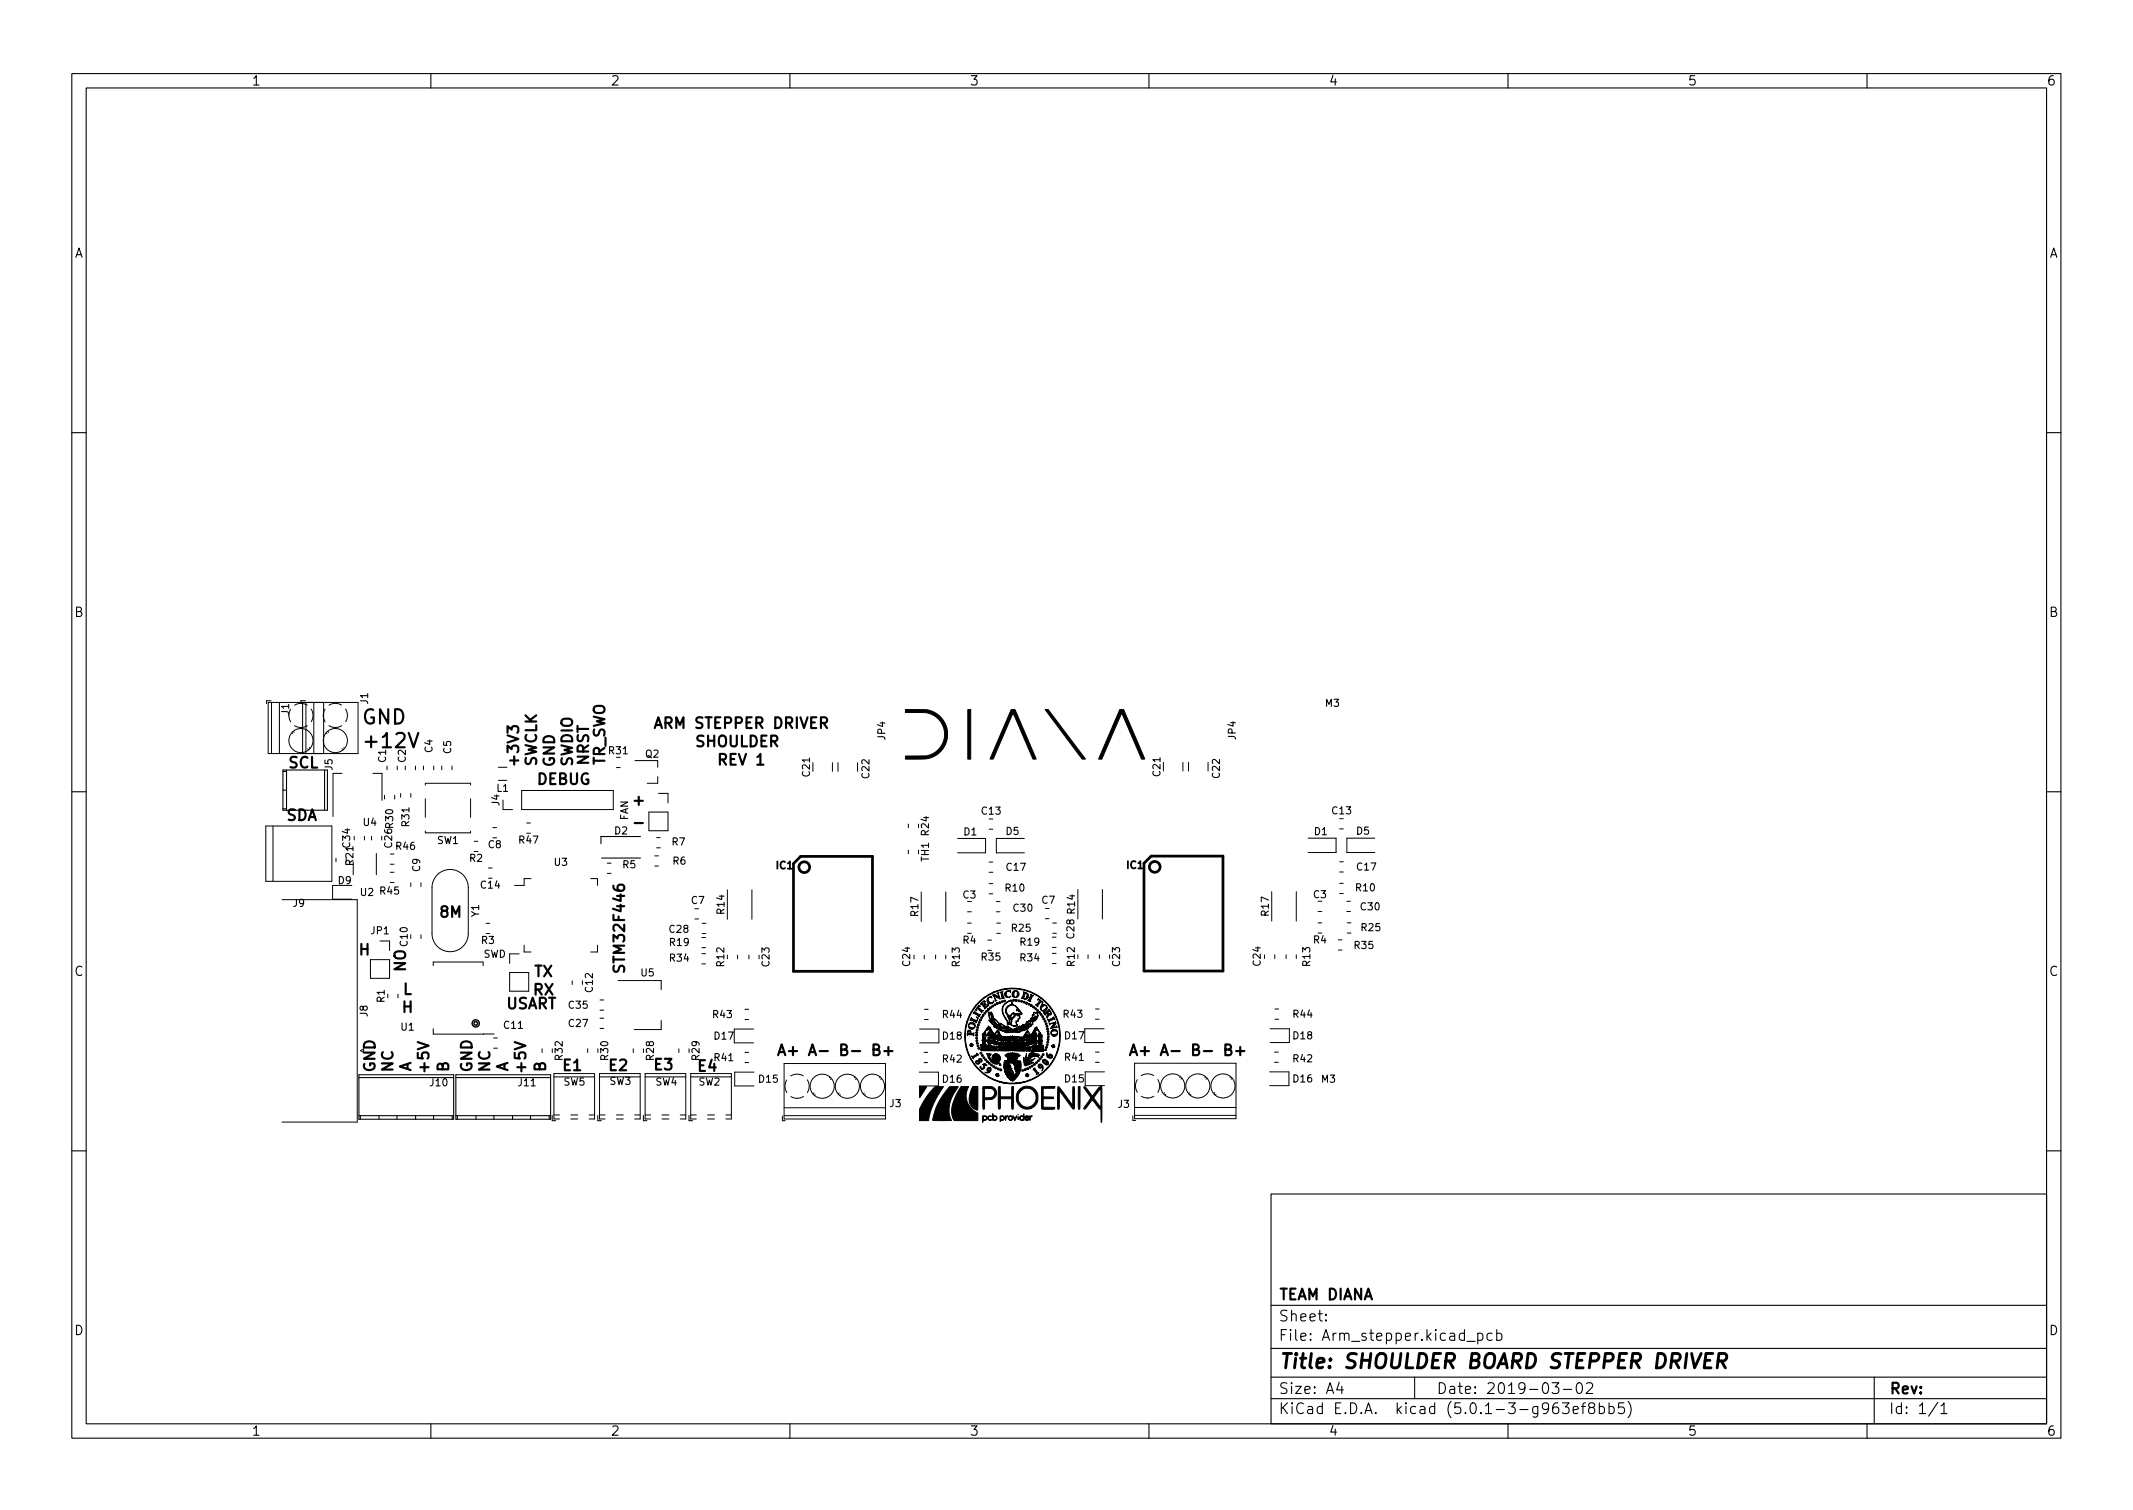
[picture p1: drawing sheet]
<svg xmlns="http://www.w3.org/2000/svg" width="297mm" height="210mm" viewBox="0 0 297 210" stroke-linecap="round" stroke-linejoin="round" font-family="sans-serif">
<defs><g id="words">
<g font-size="2.8">
<text x="50.3" y="100.8">GND</text>
<text x="50.3" y="104.1">+12V</text>
<text x="178" y="190.6">Title: SHOULDER BOARD STEPPER DRIVER</text>
</g>
<g font-size="2.1">
<text x="91.5" y="101.4">ARM STEPPER DRIVER</text>
<text x="40.2" y="107">SCL</text>
<text x="72.3" y="106" transform="rotate(-90 72.3 106)">+3V3</text>
<text x="74.7" y="106.8" transform="rotate(-90 74.7 106.8)">SWCLK</text>
<text x="77.3" y="106.8" transform="rotate(-90 77.3 106.8)">GND</text>
<text x="79.7" y="106.8" transform="rotate(-90 79.7 106.8)">SWDIO</text>
<text x="82" y="106.6" transform="rotate(-90 82 106.6)">NRST</text>
<text x="84.3" y="106.7" transform="rotate(-90 84.3 106.7)">TR_SWO</text>
<text x="97.1" y="104">SHOULDER</text>
<text x="100.2" y="106.5">REV 1</text>
<text x="74.7" y="109.2">DEBUG</text>
<text x="88.3" y="112.1">+</text>
<text x="39.8" y="114.3">SDA</text>
<text x="88.6" y="115.2">-</text>
<text x="61.3" y="127.7">8M</text>
<text x="50" y="133">H</text>
<text x="56.5" y="135.3" transform="rotate(-90 56.5 135.3)">NO</text>
<text x="74.4" y="136">TX</text>
<text x="87" y="135" transform="rotate(-90 87 135)">STM32F446</text>
<text x="56" y="141">H</text>
<text x="56.1" y="138.5">L</text>
<text x="70.4" y="140.5">USART</text>
<text x="74.2" y="138.6">RX</text>
<text x="52.3" y="149.3" transform="rotate(-90 52.3 149.3)">GND</text>
<text x="54.7" y="149.3" transform="rotate(-90 54.7 149.3)">NC</text>
<text x="57.3" y="149.3" transform="rotate(-90 57.3 149.3)">A</text>
<text x="59.7" y="149.1" transform="rotate(-90 59.7 149.1)">+5V</text>
<text x="62.5" y="149.3" transform="rotate(-90 62.5 149.3)">B</text>
<text x="65.7" y="149.3" transform="rotate(-90 65.7 149.3)">GND</text>
<text x="68.3" y="149.3" transform="rotate(-90 68.3 149.3)">NC</text>
<text x="70.7" y="149.3" transform="rotate(-90 70.7 149.3)">A</text>
<text x="73.3" y="149.1" transform="rotate(-90 73.3 149.1)">+5V</text>
<text x="76" y="149.3" transform="rotate(-90 76 149.3)">B</text>
<text x="78.4" y="149.1">E1</text>
<text x="84.8" y="149.1">E2</text>
<text x="91.1" y="149">E3</text>
<text x="97.2" y="149.2">E4</text>
<text x="110.9" y="147">A+ A- B- B+</text>
<text x="159.9" y="147">A+ A- B- B+</text>
<text x="178" y="184">Sheet:</text>
<text x="178" y="181">TEAM DIANA</text>
<text x="178" y="186.7">File: Arm_stepper.kicad_pcb</text>
<text x="178" y="196.9">KiCad E.D.A. kicad (5.0.1-3-g963ef8bb5)</text>
<text x="178" y="194.1">Size: A4</text>
<text x="200" y="194.1">Date: 2019-03-02</text>
<text x="263" y="194.1">Rev:</text>
<text x="263" y="196.9">Id: 1/1</text>
</g>
<g font-size="1.8">
<text x="35" y="11.9">1</text>
<text x="85" y="11.9">2</text>
<text x="135" y="11.9">3</text>
<text x="185" y="11.9">4</text>
<text x="235" y="11.9">5</text>
<text x="285" y="11.9">6</text>
<text x="10.3" y="35.9">A</text>
<text x="285.3" y="35.9">A</text>
<text x="10.3" y="85.9">B</text>
<text x="285.3" y="85.9">B</text>
<text x="10.3" y="135.9">C</text>
<text x="285.3" y="135.9">C</text>
<text x="10.3" y="185.9">D</text>
<text x="285.3" y="185.9">D</text>
<text x="35" y="199.9">1</text>
<text x="85" y="199.9">2</text>
<text x="135" y="199.9">3</text>
<text x="185" y="199.9">4</text>
<text x="235" y="199.9">5</text>
<text x="285" y="199.9">6</text>
</g>
<g font-size="1.4">
<text x="40.3" y="99.5" transform="rotate(-90 40.3 99.5)">J1</text>
<text x="51.3" y="98" transform="rotate(-90 51.3 98)">J1</text>
<text x="184.6" y="98.4">M3</text>
<text x="46.3" y="107.2" transform="rotate(-90 46.3 107.2)">J5</text>
<text x="53.7" y="106.1" transform="rotate(-90 53.7 106.1)">C1</text>
<text x="56.5" y="106.1" transform="rotate(-90 56.5 106.1)">C2</text>
<text x="60.2" y="104.8" transform="rotate(-90 60.2 104.8)">C4</text>
<text x="62.8" y="104.9" transform="rotate(-90 62.8 104.9)">C5</text>
<text x="84.8" y="105">R31</text>
<text x="89.9" y="105.5">Q2</text>
<text x="123.3" y="103" transform="rotate(-90 123.3 103)">JP4</text>
<text x="172.1" y="102.9" transform="rotate(-90 172.1 102.9)">JP4</text>
<text x="69.2" y="110.2">L1</text>
<text x="69.5" y="112.2" transform="rotate(-90 69.5 112.2)">J4</text>
<text x="112.8" y="108.1" transform="rotate(-90 112.8 108.1)">C21</text>
<text x="121.1" y="108.3" transform="rotate(-90 121.1 108.3)">C22</text>
<text x="136.7" y="113.4">C13</text>
<text x="161.6" y="108" transform="rotate(-90 161.6 108)">C21</text>
<text x="169.9" y="108.3" transform="rotate(-90 169.9 108.3)">C22</text>
<text x="185.6" y="113.4">C13</text>
<text x="48.8" y="118" transform="rotate(-90 48.8 118)">C34</text>
<text x="50.6" y="115">U4</text>
<text x="54.6" y="118" transform="rotate(-90 54.6 118)">C26R30</text>
<text x="55.2" y="118.3">R46</text>
<text x="57" y="115" transform="rotate(-90 57 115)">R31</text>
<text x="60.9" y="117.5">SW1</text>
<text x="68" y="118.1">C8</text>
<text x="72.3" y="117.5">R47</text>
<text x="85.6" y="116.2">D2</text>
<text x="87.5" y="114.3" transform="rotate(-90 87.5 114.3)">FAN</text>
<text x="93.6" y="117.7">R7</text>
<text x="129.4" y="119.9" transform="rotate(-90 129.4 119.9)">TH1</text>
<text x="129.4" y="116.3" transform="rotate(-90 129.4 116.3)">R24</text>
<text x="134.2" y="116.3">D1</text>
<text x="140.1" y="116.2">D5</text>
<text x="183" y="116.3">D1</text>
<text x="188.9" y="116.2">D5</text>
<text x="47.1" y="123.1">D9</text>
<text x="49.2" y="120.4" transform="rotate(-90 49.2 120.4)">R21</text>
<text x="50.2" y="124.7">U2</text>
<text x="53" y="124.5">R45</text>
<text x="58.5" y="121.3" transform="rotate(-90 58.5 121.3)">C9</text>
<text x="65.4" y="120">R2</text>
<text x="67" y="123.7">C14</text>
<text x="77.2" y="120.5">U3</text>
<text x="86.7" y="120.9">R5</text>
<text x="93.7" y="120.4">R6</text>
<text x="96.3" y="125.9">C7</text>
<text x="108.1" y="121">IC1</text>
<text x="134.1" y="125.1">C3</text>
<text x="140" y="124.1">R10</text>
<text x="140.2" y="121.2">C17</text>
<text x="145.1" y="125.8">C7</text>
<text x="157" y="121">IC1</text>
<text x="182.9" y="125.1">C3</text>
<text x="188.9" y="124.1">R10</text>
<text x="189" y="121.2">C17</text>
<text x="40.8" y="126.3">J9</text>
<text x="51.7" y="130.1">JP1</text>
<text x="56.8" y="131.7" transform="rotate(-90 56.8 131.7)">C10</text>
<text x="66.7" y="127.6" transform="rotate(-90 66.7 127.6)">Y1</text>
<text x="67.1" y="131.4">R3</text>
<text x="93.3" y="129.9">C28</text>
<text x="93.3" y="131.7">R19</text>
<text x="100.9" y="127.2" transform="rotate(-90 100.9 127.2)">R14</text>
<text x="127.9" y="127.5" transform="rotate(-90 127.9 127.5)">R17</text>
<text x="134.1" y="131.4">R4</text>
<text x="140.9" y="129.7">R25</text>
<text x="141.2" y="126.9">C30</text>
<text x="142.1" y="131.7">R19</text>
<text x="149.6" y="130.6" transform="rotate(-90 149.6 130.6)">C28 R14</text>
<text x="176.7" y="127.5" transform="rotate(-90 176.7 127.5)">R17</text>
<text x="182.9" y="131.4">R4</text>
<text x="189.5" y="126.7">C30</text>
<text x="189.6" y="129.6">R25</text>
<text x="67.3" y="133.3">SWD</text>
<text x="89.3" y="135.9">U5</text>
<text x="93.3" y="133.9">R34</text>
<text x="100.8" y="134.5" transform="rotate(-90 100.8 134.5)">R12</text>
<text x="107.1" y="134.5" transform="rotate(-90 107.1 134.5)">C23</text>
<text x="126.7" y="134.5" transform="rotate(-90 126.7 134.5)">C24</text>
<text x="133.6" y="134.5" transform="rotate(-90 133.6 134.5)">R13</text>
<text x="136.7" y="133.7">R35</text>
<text x="142.1" y="133.9">R34</text>
<text x="149.7" y="134.5" transform="rotate(-90 149.7 134.5)">R12</text>
<text x="156" y="134.5" transform="rotate(-90 156 134.5)">C23</text>
<text x="175.5" y="134.4" transform="rotate(-90 175.5 134.4)">C24</text>
<text x="182.5" y="134.5" transform="rotate(-90 182.5 134.5)">R13</text>
<text x="188.7" y="132.1">R35</text>
<text x="51.2" y="141.5" transform="rotate(-90 51.2 141.5)">J8</text>
<text x="53.6" y="139.6" transform="rotate(-90 53.6 139.6)">R1</text>
<text x="55.9" y="143.5">U1</text>
<text x="70.2" y="143.2">C11</text>
<text x="79.2" y="143">C27</text>
<text x="79.2" y="140.4">C35</text>
<text x="82.5" y="138.1" transform="rotate(-90 82.5 138.1)">C12</text>
<text x="99.3" y="141.7">R43</text>
<text x="131.3" y="141.7">R44</text>
<text x="148.1" y="141.7">R43</text>
<text x="180.1" y="141.7">R44</text>
<text x="78.4" y="147.6" transform="rotate(-90 78.4 147.6)">R32</text>
<text x="84.7" y="147.6" transform="rotate(-90 84.7 147.6)">R30</text>
<text x="91.1" y="147.6" transform="rotate(-90 91.1 147.6)">R28</text>
<text x="97.4" y="147.6" transform="rotate(-90 97.4 147.6)">R29</text>
<text x="99.5" y="144.7">D17</text>
<text x="99.5" y="147.7">R41</text>
<text x="131.3" y="144.7">D18</text>
<text x="131.3" y="147.9">R42</text>
<text x="148.3" y="147.7">R41</text>
<text x="148.3" y="144.7">D17</text>
<text x="180.1" y="147.9">R42</text>
<text x="180.1" y="144.7">D18</text>
<text x="59.9" y="151.2">J10</text>
<text x="72.2" y="151.2">J11</text>
<text x="78.5" y="151.1">SW5</text>
<text x="84.9" y="151">SW3</text>
<text x="91.3" y="151.1">SW4</text>
<text x="97.3" y="151.1">SW2</text>
<text x="105.7" y="150.7">D15</text>
<text x="123.9" y="154.1">J3</text>
<text x="131.3" y="150.7">D16</text>
<text x="148.3" y="150.7">D15</text>
<text x="155.7" y="154.2">J3</text>
<text x="180.1" y="150.7">D16</text>
<text x="184" y="150.7">M3</text>
</g>
</g></defs>
<g fill="none" stroke="#000" stroke-width=".15">
<path d="M10 10.2h277v190.1h-277zM12 12.2h273v186.1h-273zM60 10.2v2M110 10.2v2M160 10.2v2M210 10.2v2M260 10.2v2M10 60.2h2M285 60.2h2M10 110.2h2M39.4 107.4h.5M39.4 110h.5"/>
<path d="M39.4 107.2h6.2v5.6h-6.2zM39.9 107.2v5.6M45.2 107.2v5.6M83.8 119.5h5.4M89.2 116.5h-5.5v1M285 110.2h2M50 149.6h13.2v6.2h-13.2zM50 155.3h13.2M50 150h13.2M50.2 155.3v.5M52.8 155.3v.5M55.3 155.3v.5"/>
<path d="M57.9 155.3v.5M60.4 155.3v.5M63 155.3v.5M63.5 149.6h13.2v6.2h-13.2zM63.5 155.3h13.2M63.5 150h13.2M63.7 155.3v.5M66.3 155.3v.5M68.8 155.3v.5M71.4 155.3v.5M73.9 155.3v.5M76.5 155.3v.5"/>
<path d="M10 160.2h2M177 166.3h108v32h-108zM285 160.2h2M60 198.3v2M110 198.3v2M160 198.3v2M177 194.8h108M177 191.8h108M177 187.8h108M177 181.8h108M184.6 183.8l.1 .1h-.1v-.1v.1M184.6 183l.1 .1h-.1v-.1v.1"/>
<path d="M186.5 192.5l-.4 1h1M186.9 193v1M197 191.8v3M204.3 186.8h1.1M205.8 185.7l.4-.1 .3 .3v.4l-.1 .3h-.2h-.4M205.8 185.6v1.5M207.8 185.7l-.4-.1-.3 .3v.4l.1 .3h.2h.4M208.4 185.7l.5-.1 .2 .3v.4l-.1 .3h-.1h-.5M208.4 185.1v1.5M210 198.3v2M216.1 192.5h1l-.5 .6a.41 .41 0 0 1 .5 .3v.3l-.2 .3h-.5l-.3-.1M217.6 195.3h.9l-.5 .6a.41 .41 0 0 1 .5 .3v.3l-.1 .3h-.6l-.2-.1"/>
<path d="M217.7 193.5h1.2M219.1 196.3l.7-.1-.1-.3-.4-.1-.2 .2v.8h.2h.4M219.6 192.7a.36 .36 0 0 1 .4-.2 .36 .36 0 0 1 .3 .3 .77 .77 0 0 1-.4 1.2 .91 .91 0 0 1-.3-1.3zM220.2 195.8h.6M220.8 195.3l-.3 .1-.1 .1v1.3M220.9 192.7l.2-.2 .5 .1a.41 .41 0 0 1 .1 .6l-.8 .8h.9M221.5 196l-.1-.1a.31 .31 0 0 1-.2-.3 .31 .31 0 0 1 .3-.3h.3l.3 .3-.2 .3-.4 .1-.3 .3 .1 .4 .2 .1h.3l.3-.3v-.2l-.3-.3M222.7 195.9l.4-.1 .3 .3v.4l-.1 .3h-.2h-.4M222.7 195.3v1.5M224.1 195.9l.4-.1 .3 .3v.4l-.2 .3h-.1h-.4M224.1 195.3v1.5M226.1 195.3h-.7v.7l.2-.1 .5 .1 .1 .2-.1 .5-.2 .1h-.3l-.2-.1"/>
<path d="M226.7 195.1a1.72 1.72 0 0 1 0 2.3M260 198.3v2M261 191.8v6.5M269.9 195.3l-1.3 1.9M270.3 195.8l.4-.5v1.5M270.3 196.8h.8"/>
</g>
<path d="M238.5 188.5h-.9l-.3 2h1M239.3 189.5h.7a.55 .55 0 0 0 .5-.5 .55 .55 0 0 0-.4-.5h-.7l-.3 2M239.7 189.5l.6 1" fill="none" stroke="#000" stroke-width=".4"/>
<g fill="none" stroke="#000" stroke-width=".2">
<circle cx="66.2" cy="142.5" r=".5"/>
<circle cx="66.3" cy="142.5" r=".25"/>
</g>
<path d="M56.9 102.1l.7 2 .7-2M108.4 146.9l.5-1.5 .5 1.5M108.5 146.5h.7M109.9 146.4h1.1M123.1 146.4h1.2M123.7 145.8v1.1M157.4 146.9l.5-1.5 .5 1.5M157.5 146.5h.7M158.9 146.4h1.1M172.1 146.4h1.2M172.7 145.8v1.1" fill="none" stroke="#000" stroke-width=".3"/>
<g fill="none" stroke="#000" stroke-width=".14">
<path d="M37.3 97.8h12.6v7.1h-12.6zM37.7 97.6h-.6v.4M37.8 97.8v7.1M38.9 97.8v7.1M40.2 99.6l.3 .9M42.1 97.8v7.1M42.5 97.6h-.6v.4M42.6 97.8v7.1M42.8 98.2l-.9-.3-.9 .3M43.3 98.7l.3 .9-.3 .9M43.7 97.8v7.1M45 99.6l.3 .9"/>
<path d="M45.1 97.8v7.1M45.3 98.8l-.3 .8M47.6 98.2l-.9-.3-.9 .3M48.1 98.7l.3 .9-.3 .9M37 115h9.2v7.7h-9.2zM38 115v7.7M40.6 102l.1 .1M40.8 101.8l.2 .2M41 101l.9 .3h.4l.5-.3M42.9 104.3l.1 .1M43.1 104.1l.1 .1M45.4 102l.1 .1"/>
<path d="M45.6 101.8l.2 .2M45.8 101l.8 .3h.5l.5-.3M46.8 119.5v.5M47.6 107.7h-1.2v6M47.6 104.3l.2 .1M47.9 104.1l.1 .1M49.2 120v1.8M49.3 116.4v.6M50.7 116.4v.6M51.7 116.4v.6M51.9 107.7h1.3v3.7M52.4 118.8v3"/>
<path d="M53.5 110.7v.6M53.9 106.7v.5M54.4 118.9h.5M55 110.7v.6M55.3 106.7v.5M55.8 110.5v.5M56.4 106.7v.5M57.2 110.5v.5M57.9 106.7v.5M59 106.7v.5M59.2 109.3v-.2h6.3v.2M59.2 115.7v.3h6.3v-.3"/>
<path d="M59.2 111.2v2.6M60.4 106.7v.5M61.5 106.7v.5M62.9 106.7v.5M65.5 111.2v2.6M66 117.1h.6M68.6 115.2h.6M69.4 106.8h1.2M69.4 108.7h1.2M70 111.4v1.3h1.4M72.6 110.1h12.8v2.6h-12.8zM73.4 114.6h.5"/>
<path d="M85.8 106.9h.6M88.4 105.9h3.2v.9M90.4 113.1h2.6v2.6h-2.6zM91.2 119.2h.5M91.4 116.6h.6M91.4 118.1h.6M91.6 108.1v1h-1.5M91.7 110.5h1.3v1.3M115.9 106.2v1.2M116.7 106.2v1.2M119.4 106.2v1.2M126.5 114.7v.6"/>
<path d="M126.5 118.4v.5M133.3 116.7h3.9v2h-3.9M137.7 114h.6M137.7 115.5h.6M142.6 116.7h-3.8v2h3.8M164.7 106.2v1.2M165.5 106.2v1.2M168.2 106.2v1.2M182.2 116.7h3.9v2h-3.9M186.6 120h.5M186.6 115.4h.5M186.6 114h.5"/>
<path d="M191.5 116.7h-3.9v2h3.9M39.3 125.3h10.4v30.9h-10.4M49 123.3h-2.7v1.9h2.7M51.6 133.6h2.6v2.6h-2.6zM52.9 131h1.3v1.4M54.4 121.5h.5M54.4 122.9h.5M54.4 120.3h.5M55.4 138.4v.5M57.2 122.9v.5M58.6 122.9v.5M58.6 130.2v.5"/>
<path d="M60.3 134.5v-.5h7v.5M60.9 121.8a2.52 2.52 0 0 1 2.8-.5 2.52 2.52 0 0 1 1.5 2.3v6.4a2.53 2.53 0 0 1-2.5 2.5 2.53 2.53 0 0 1-2.5-2.5v-6.4a2.53 2.53 0 0 1 .7-1.8zM67.7 128.6h.5M68 120.9h.5M71 135.4h2.6v2.6h-2.6zM72.3 132.8h-1.3v1.3M73 131.6v1h.9M73.9 122.3h-.9v1h-1.3M79.7 136.6v.5M82.3 122.3h.9v1M83.2 131.6v1h-.9M83.6 139.2h.5"/>
<path d="M84.6 121.6h.5M84.6 120.2h.5M86.1 136.5h6v1.3M91.2 120.6h.5M96.8 128h.5M96.8 126.5h.5M97.7 132h.6M97.7 130.5h.6M97.7 132.8h.6M97.7 134.2h.6M97.8 128.6h.5M97.8 130h.5"/>
<path d="M101.3 123.9v4.1M102.7 133v.5M104.3 133v.5M104.7 123.9v4.1M127.3 133v.5M128.3 124.2v4.1M128.7 133v.5M130.3 133v.5M131.7 124.2v4.1M131.7 133v.5M134.7 128.5h.6M134.7 127h.6"/>
<path d="M137.6 130.9h.5M137.7 120h.6M137.7 121.5h.6M137.7 123h.6M137.7 124.5h.6M138.7 127h.6M138.7 125.5h.6M138.8 130h.5M138.8 128.5h.5M145.6 126.5h.5M145.6 127.9h.5M146.6 134.2h.5"/>
<path d="M146.6 132.7h.5M146.6 130.5h.5M146.6 131.9h.5M146.6 130h.5M146.6 128.5h.5M150.1 123.9v4.1M151.5 132.9v.6M153.1 132.9v.6M153.5 123.9v4.1M176.1 132.9v.6M177.1 124.2v4.1M177.5 132.9v.6"/>
<path d="M179.1 132.9v.6M180.5 124.2v4.1M180.5 132.9v.6M183.6 128.5h.5M183.6 126.9h.5M186.4 132.3h.5M186.4 130.9h.5M186.6 124.4h.5M186.6 123h.5M186.6 121.4h.5M187.6 125.5h.5M187.6 126.9h.5"/>
<path d="M187.6 128.5h.5M187.6 129.9h.5M60.3 143.2v.8h8.5M68.7 144.5h.6M68.7 146h.6M75.5 146v.6M76.9 155.3v.7h.5M77.1 155.2h.8M77.1 149.9h5.7M77.9 155.8h-.8v-6.3h5.7v6.3h-.8M79.5 155.8h.9M79.5 155.2h.9"/>
<path d="M81.8 146v.6M82 155.2h.8M83.3 155.3v.7h.4M83.5 155.2h.8M83.5 149.9h5.6M83.6 141.8h.5M83.6 143.2h.5M83.6 140.7h.5M84.3 155.8h-.8v-6.3h5.6v6.3h-.7M85.8 155.8h1M85.8 155.2h1M88.2 146v.6"/>
<path d="M88.4 155.2h.7M89.6 155.3v.7h.5M89.8 155.2h.8M89.8 149.9h5.7M90.6 155.8h-.8v-6.3h5.7v6.3h-.8M92.1 142.1v1.3h-3.8M92.2 155.8h.9M92.2 155.2h.9M94.5 146v.6M94.7 155.2h.8M96 155.3v.7h.4M96.2 155.2h.8"/>
<path d="M96.2 149.9h5.6M97 155.8h-.8v-6.3h5.6v6.3h-.7M98.5 155.8h1M98.5 155.2h1M101.1 155.2h.7M102.3 143.3h2.6M102.3 145.2h2.6M103.7 148h.6M103.7 146.5h.6M103.7 140.5h.6M103.7 142h.6M105 149.3h-2.7v1.9h2.7"/>
<path d="M108.9 155.4v.6h.5M109.2 148.1h14.1v7.7h-14.1zM109.2 154.2h14.1M109.2 155.3h14.1M109.6 150.4l-.3 .8 .3 .9M110.1 152.7l.9 .2M111.9 149.8l-.9-.2-.9 .2M111.9 152.7l-.9 .2M112.4 150.4l.2 .5 .1 .4-.3 .8M113.4 152.2l-.2 .1M113.5 152.4l-.1 .1M115.6 150l-.1 .1"/>
<path d="M115.8 150.2l-.2 .1M116.9 152.2l-.2 .1M117 152.4l-.1 .1M119.1 150l-.1 .1M119.3 150.2l-.2 .1M120.4 152.2l-.2 .1M120.5 152.4l-.1 .1M122.6 150l-.1 .1M122.8 150.2l-.2 .1M128 149.3h2.7v1.9h-2.7M128.1 143.3h2.6v1.9h-2.6M128.7 148h.5"/>
<path d="M128.7 146.5h.5M128.7 140.5h.6M128.7 142h.6M151.1 143.2h2.6M151.1 145.2h2.6M151.1 149.2h2.7M151.1 151.2h2.7M152.6 141.9h.5M152.6 140.5h.5M152.6 146.5h.5M152.6 147.9h.5M157.8 155.4v.6h.4"/>
<path d="M158 155.3h14.1M158 154.2h14.1M158 148h14.1v7.8h-14.1zM158.4 150.3l-.3 .9 .3 .9M158.9 152.6l.9 .3M160.7 149.8l-.9-.3-.9 .3M160.7 152.6l-.9 .3M161.2 150.3l.2 .5 .1 .5-.3 .8M162.2 152.1l-.2 .2M162.3 152.4l-.1 .1M164.4 149.9l-.1 .1M164.6 150.1l-.1 .2"/>
<path d="M165.7 152.1l-.2 .2M165.8 152.4l-.1 .1M167.9 149.9l-.1 .1M168.1 150.1l-.1 .2M169.2 152.1l-.2 .2M169.3 152.4l-.1 .1M171.4 149.9l-.1 .1M171.6 150.1l-.1 .2M176.8 149.2h2.7v2h-2.7M176.9 143.2h2.7v2h-2.7M177.5 146.5h.5M177.5 147.9h.5"/>
<path d="M177.6 141.9h.5M177.6 140.5h.5"/>
<circle cx="41.9" cy="103.1" r="1.68"/>
<circle cx="46.7" cy="103.1" r="1.68"/>
<circle cx="114.5" cy="151.2" r="1.68"/>
<circle cx="118" cy="151.2" r="1.68"/>
<circle cx="121.5" cy="151.2" r="1.68"/>
<circle cx="163.3" cy="151.2" r="1.68"/>
<circle cx="166.8" cy="151.2" r="1.68"/>
<circle cx="170.3" cy="151.2" r="1.68"/>
</g>
<g fill="none" stroke="#000" stroke-width=".38">
<path d="M111.5 119.2h10v16h-11v-15zM159.3 120.2l1-1h10v16h-11z"/>
<circle cx="112" cy="120.7" r=".75"/>
<circle cx="160.8" cy="120.7" r=".75"/>
</g>
<g fill="#000" stroke="#000" stroke-width=".14">
<path d="M126.1 98.8h1.5a3.8 3.8 0 0 1 3.9 1.7 3.5 3.5 0 0 1-.1 3.7 3.5 3.5 0 0 1-3.4 1.5h-1.9v-.4h2.9a3.1 3.1 0 0 0 2.5-3.7 3.1 3.1 0 0 0-3.7-2.4h-1.7zM140.8 98.8h.3a.29 .29 0 0 1 .4 .3l2.8 6.6h-.4l-2.8-6.4-2.8 6.4h-.4zM155.9 98.8h.6l2.9 6.8-.1 .1a.48 .48 0 0 1-.5-.5l-2.6-5.9-2.8 6.4h-.4zM134.8 98.8h.4v6.9h-.4zM145.5 98.8h.5l5.2 6.9h-.5zM136.3 140l.2 .1a.17 .17 0 0 0-.2 .1 .17 .17 0 0 0 .1 .2l.4 .3h.1l-.2 .3v-.1l-.3-.2h.3h-.3l-.2-.2a.15 .15 0 0 0-.2 .1 .15 .15 0 0 0 0 .2l-.1-.2 .1-.2h.3h-.3h.3h-.3l.3-.3h.1h-.1zM136.5 139.8l.3-.1h-.2l.5-.3h-.1l.1-.1 .1 .2a.29 .29 0 0 0-.4 .1l.2 .3 .2-.1h-.1v-.2l.3 .4-.3-.1a.24 .24 0 0 0 .2 .3 .24 .24 0 0 0 .3-.1l-.1-.3 .2 .2-.6 .5v-.2h.1l-.5-.5zM137.6 138.9l.4-.2 .1 .3a.36 .36 0 0 0-.5 .1 .36 .36 0 0 0 .3 .5 .33 .33 0 0 0 .5-.3 .47 .47 0 0 1-.8 .4h.6l-.6-.1-.1-.4zM138.5 139.8a.13 .13 0 0 1 .1 0 .13 .13 0 0 1 0 .2 .13 .13 0 0 1-.2 0h.2h-.2zM138.8 139.6a.13 .13 0 0 1 .2 .1 .13 .13 0 0 1-.1 .2 .13 .13 0 0 1-.1-.1h.2h-.2v-.1h.1zM138.2 138.6l.3-.2 .6 .4-.2-.4-.1-.1 .3-.1a.93 .93 0 0 0 .2 .9l-.6-.3h.3l-.6-.1a.57 .57 0 0 0 .4 .6l-.3 .1 .1-.1-.2-.7h.3zM139.1 139.5a.13 .13 0 0 1 .2 0 .13 .13 0 0 1 0 .2 .13 .13 0 0 1-.2 0h.2h-.2z"/>
<path d="M139.3 138.2l.4-.1a1 1 0 0 0 .2 .9l-.4 .1 .1-.1-.1-.3-.2-.5h.1zM139.8 139.3a.13 .13 0 0 1 .2 0 .13 .13 0 0 1 0 .2 .13 .13 0 0 1-.2-.1zM140 138.1l.7-.2v.3l-.2-.2h.1a.44 .44 0 0 0-.4 .3 .44 .44 0 0 0 .1 .5h.2l.3-.1a.44 .44 0 0 1-.6 .2 .44 .44 0 0 1-.2-.5zM139.9 139.8l.6-.4h.2h-.2l.2-.1h.2a.83 .83 0 0 0 .6 .8l.8 1.1a.31 .31 0 0 0-.3 .1 .31 .31 0 0 0 .1 .4l-.2 .2a.35 .35 0 0 1-.3 .4v.2a.2 .2 0 0 1 .1 .3 .2 .2 0 0 1-.3 .1l-.5-.1-.3-.2 .5 .2h.4h-.1l.3-.1-.2-.1v-.4a.21 .21 0 0 0 .2 0 .21 .21 0 0 0 .1-.3l.2-.1v-.5l-.1-.1h.2h-.3a.7 .7 0 0 0-.6 .5l-.2 .2-.1 .3a.26 .26 0 0 1-.3 .3 .37 .37 0 0 0 .2-.6h.1h-.2v-.3h-.2l.2-.1-.2 .1 .1 .3a.6 .6 0 0 1-.3 .8v-.3l-.6-1.2-.1-.6 .1 .6 .6 1 .1 .4 .1-.5-.2-.6h.5v.3l.3-.1h-.1l.2-.4h.2h-.2v-.1h.3h-.3l-.1-.1-.3 .4h-.5l-.3-.8h.1l.1 .3a.34 .34 0 0 0 .2 .4 .34 .34 0 0 0 .4-.1l.2-.2a.17 .17 0 0 1 .2-.1 .17 .17 0 0 1 .1 .2l1-.1-.6-.3 .1-.2 .2 .2-.6-.6a.8 .8 0 0 0-1.3 .5h-.1v-.1h.1h-.1l.2-.4 .3-.1h-.2l.3-.1 .4-.2h-.1a.27 .27 0 0 0-.1-.4 .27 .27 0 0 0-.4 .1h-.1a1.16 1.16 0 0 0-.7 1.1v-.4zM136.3 139.6l.7-.7 1-.6 1.2-.5 .9-.1h-.1l1.1-.1 1.1 .1 1 .3 .9 .4a6.5 6.5 0 0 1 3.1 3.3l.2 .6a6.6 6.6 0 0 1-.5 5.1 6.6 6.6 0 0 1-4.5 3.4l-1.6 .1-1.4-.2h-.2h.2l-.5-.1-1-.4-1-.7-1.2-1.2-.7-1.2-.5-1.6-.2-1.2h.1a6.6 6.6 0 0 0 7.5 6.5h-.5h.7h-.4l1.7-.4h-.2l1.6-.7h-.2l1.3-.9-.1-.1 1.1-1.3h-.1l.6-1.6 .1-1v-1.1l-.1-1h.1l-.5-1.1h.1l-1.1-1.7-1-.9-1.1-.6h.1a6.6 6.6 0 0 0-9.5 4.8l-.1 1.1h-.1l.2-1.2 .3-1.4 .7-1.2zM141.1 138.1l.2-.1h-.1a.48 .48 0 0 1 .7 .5 .48 .48 0 0 1-.8 .3h.1h-.1l-.1-.3h.2a.27 .27 0 0 0 .1 .3 .27 .27 0 0 0 .3 0v-.1a.41 .41 0 0 0-.2-.7l-.2 .2v.3h-.2v-.3h.2h-.2zM141.5 139.2a.13 .13 0 0 1 .1 0 .13 .13 0 0 1 0 .2 .13 .13 0 0 1-.1 0zM142.2 139.3a.13 .13 0 0 1 .2 .1 .13 .13 0 0 1-.1 .2 .13 .13 0 0 1-.2-.1zM142.5 138.1a.59 .59 0 0 1 .6 .3 .59 .59 0 0 1 0 .6l-.3 .1-.5-.1h.7h-.2h.3h-.3l.2-.2v-.2a.2 .2 0 0 0-.1-.3 .2 .2 0 0 0-.2 .3l-.1 .4h-.4l.2-.1 .2-.6h.1h-.1zM142.5 139.4a.16 .16 0 0 1 .3 .1 .14 .14 0 0 1-.2 .2 .13 .13 0 0 1-.1-.2zM142.9 139.6a.13 .13 0 0 1 .2 .1 .13 .13 0 0 1-.2 .1h.1h-.1zM143.5 138.5l.4 .2a.8 .8 0 0 0-.4 .7l.1 .1-.5-.2 .4-.1h-.2h.2h-.2v-.1h.3h-.3l.1-.1h.2h-.2l.1-.1h.2h-.2l.1-.3h.1z"/>
<path d="M143.5 139.9a.13 .13 0 0 1 .2 0 .13 .13 0 0 1 0 .2 .13 .13 0 0 1-.2 0v-.1h.2zM144.6 139.1l.4 .3a.21 .21 0 0 1 .2 .1 .21 .21 0 0 1-.1 .3v-.2l-.1-.2-.4 .5v.3l-.4-.3 .5-.2h-.2l.3-.3v-.2l-.3 .1zM145 140h.4h-.3l.1-.1a.48 .48 0 0 1 .6 .3 .48 .48 0 0 1-.3 .6 .48 .48 0 0 1-.6-.3h.1a.34 .34 0 0 0 .5 .1h-.1l.4-.3h-.1a.3 .3 0 0 0-.3-.3 .3 .3 0 0 0-.3 .2l-.2 .3v-.3l.1-.2h.4zM128.1 151.3h.9l-.9 1.5zM130.2 151.3h1.2a10.9 10.9 0 0 0-2.1 4.7h-1.2v-1.5l.9-1.7zM132.2 151.3h1.2a4.7 4.7 0 0 0-1 4.5l.1 .2h-2.6a9.2 9.2 0 0 1 2.3-4.7zM133.9 151.3h1a2.61 2.61 0 0 0 1.3 3.7v1h-3.3a3.5 3.5 0 0 1 .2-3.4zM134.8 143.5a.28 .28 0 0 1 .4 0 .28 .28 0 0 1 0 .4h.4v-.1v.4l-.1-.1h-.7l-.1 .1v-.3h.5h-.5h.6h-.6l.5-.1a.23 .23 0 0 0-.3-.1 .23 .23 0 0 0-.2 .2l.1-.4h.3zM135.2 145.3a.21 .21 0 0 1 .3 .2 .21 .21 0 0 1-.4 .1h.3h-.3v-.1h.1h-.1h.4h-.4l.2-.1h-.1zM135 142.5a.48 .48 0 0 1 .7 0 .48 .48 0 0 1 0 .7 .48 .48 0 0 1-.7 0 .24 .24 0 0 1-.2-.2 .24 .24 0 0 1 .1-.2 .55 .55 0 0 0 .8 .1v-.2l-.2-.1a.43 .43 0 0 0-.6 .2zM135.8 140.8a.86 .86 0 0 0 .6 .5l.1-.1-.2 .4-.1-.2h.1l-.6-.3h.2h-.4zM135.3 141.6v.2l.4 .2a.28 .28 0 0 0 .4 0 .28 .28 0 0 0-.1-.4 .25 .25 0 0 1 .2 .2 .25 .25 0 0 1-.1 .3l-.2 .4v-.2l-.2-.1h.2h-.2l-.5-.2-.1 .1 .2-.1h-.2z"/>
<path d="M135.3 147a.63 .63 0 0 0 .7-.2v-.2l.3 .3-.8 .4v.1zM135.9 144.1a.13 .13 0 0 1 .2 0 .13 .13 0 0 1-.1 .2 .13 .13 0 0 1-.1-.2h.2h-.2zM135.9 143.7a.13 .13 0 0 1 .2 0 .13 .13 0 0 1-.1 .2 .13 .13 0 0 1-.1-.2h.2zM136 143.3h.2a.13 .13 0 0 1 0 .2 .13 .13 0 0 1-.2 0h.2h-.2zM136 144.8a.13 .13 0 0 1 .1 0 .13 .13 0 0 1 0 .2 .13 .13 0 0 1-.2 0h.1l-.1-.1zM135.5 151.3h.7l-.1 3.3a1.47 1.47 0 0 1-1.1-2zM136.2 142.6a.13 .13 0 0 1 .2 .1 .13 .13 0 0 1-.1 .1 .13 .13 0 0 1-.2-.1h.1h-.1zM136.3 142.3a.13 .13 0 0 1 .2 0 .13 .13 0 0 1-.1 .2 .13 .13 0 0 1-.1-.1zM135.9 147.7h.5a.15 .15 0 0 0 .3 0 .14 .14 0 0 0-.2-.2l-.1 .2h-.5h.3a.25 .25 0 0 1 .2-.3 .25 .25 0 0 1 .3 .2 .25 .25 0 0 1-.1 .3h-.2a.27 .27 0 0 1-.2 .3 .27 .27 0 0 1-.3-.2 .18 .18 0 0 0 .2 .1 .18 .18 0 0 0 .1-.1l.2-.1h-.2l.1-.1-.4 .2zM136.4 141.9a.13 .13 0 0 1 .2 .1 .13 .13 0 0 1 0 .1 .13 .13 0 0 1-.2-.1l.2 .1-.2-.1zM136.5 146.6a.13 .13 0 0 1 .2 0 .13 .13 0 0 1-.1 .2 .13 .13 0 0 1-.1-.2h.2h-.2zM136.8 141.3a.13 .13 0 0 1 .2 0 .13 .13 0 0 1 0 .2 .13 .13 0 0 1-.2-.1h.1h-.1z"/>
<path d="M137.2 145h.1l-.1 .1v-.1zM137.1 144.4h.2v.4h-.2zM136.5 148.5l.1 .1a.14 .14 0 0 0 .1 .2 .14 .14 0 0 0 .2-.1 .29 .29 0 0 0 0-.5l.3-.1 .3 .3h-.2l-.3-.2a.33 .33 0 0 1 .1 .5 .33 .33 0 0 1-.5 .1h.2l-.3-.1zM136.9 155.4a.33 .33 0 0 1 .5 0 .33 .33 0 0 1 0 .5 .33 .33 0 0 1-.5 0v.4l-.1-.6h.1a.23 .23 0 0 0 .3 .2 .23 .23 0 0 0 .1-.4 .23 .23 0 0 0-.4 .1l-.1 .1zM137.3 144.3v.1zM137.4 146.7l.2 .2v-.2l.2 .2 .1-.1h-.1l-.1-.1 .2 .1-.1 .1 .2-.1v.1a.22 .22 0 0 0-.2 .2 .22 .22 0 0 0 .1 .3v.1l.3 .2h.4v-.1l.1 .1h.4h-.3h.3h-.1v-.1h-.2l-.1-.1-.4 .1-.1-.1 .2 .1 .1-.1h.3h.3v.1v-.1h-.2v-.1l-.7 .1h.9l-.1-.1h-.8v-.1l.2 .1h.3l-.3-.1h.6l-.1-.1-.5 .1 .3-.1h-.3v-.1l.2 .1v-.1l.1 .1h.3l.2 .2 .1-.2-.2-.1v.1h-.4l.1-.1a.13 .13 0 0 0 .2 0 .13 .13 0 0 0 0-.2l-.3 .2 .1-.1-.3-.1-.3 .4 .1-.3h.1l-.1-.1h.2h-.2l.1-.1 .4 .1h.3l-.4-.1h-.3a.57 .57 0 0 1 .9 .3v.1a.79 .79 0 0 1-.2 .8 .17 .17 0 0 1 .2 .1 .17 .17 0 0 1 0 .2h.1a.13 .13 0 0 1-.2 0 .13 .13 0 0 1 0-.2l-.5 .1-.4-.1 .1-.1-.3-.2h.3l.1 .2 .6-.1h-.6h.4l-.4-.1 .5 .1-.1-.1h-.8l-.2-.1 .3 .1 .7-.1 .1 .2 .1-.1-.1-.1-.8 .1-.3-.1-.2-.4h.2h-.3h.2l-.1-.1-.1 .1v-.2h.1h-.1h.1l-.2-.2h.3h-.3h.3h-.3zM137.4 147.7a.13 .13 0 0 1 .2 .1 .13 .13 0 0 1-.1 .2 .13 .13 0 0 1-.1-.1h.2h-.2zM137.5 145.1l.1 .2zM137.6 144.3l.1 .3 .1-.2v.4h-.3l.1-.2h.1h-.1zM137.7 142.8l.2 .2 .5 1h.2h-.1l.4-.6 .2 .1 .4 .8h1.1l.4-.1 .3 .2h2.9h.2l-.1 .2a.21 .21 0 0 0 .1 .3 .21 .21 0 0 0 .2 0h.2h-.2h.1l-.1-.4h.2l-.2-.1a.27 .27 0 0 1 .3 .2 .27 .27 0 0 1 0 .3h.2l-.1-.6-2.4 .1 .8-.1h-.8v-.1l.8 .1h.7l-.6-.1h.4l-.1-.1-.6 .1a.28 .28 0 0 0 .1-.3 .28 .28 0 0 0-.2-.2l-.2 .4 .1-.1 .1 .1-.5 .1 .2-.2h.1l.1-.3-.2 .3 .3-.5 .4 .6 1.5 .1-.4-.2 .1-.1h.2h-.2v-.3l-.3-.4-.5 .9h-.3l.2-.3h.1v.2l.2-.3v-.2l.2-.3-.2 .1-.1 .3-.2 .2 .3-.7 .1 .1-.1-.1 .3-.1 .4 .8 .4 .4-.1 .5 .1 .3a.31 .31 0 0 0-.2 .3 .31 .31 0 0 0 .3 .2v.5l-.1-.2v.4v.1l.1-.2v.3h-1.7h1.7h-1.7l.1-.2 .1 .1v-.1h.2h-.2v-.1h.2l.1 .2 .6-.1v-.1h-.1l-.2 .2v-.2v.2h-.3l.1-.1h-.1v-.2l-.3 .1v-.1h1.1l.1 .3 .1-.1h-.1l.1-.3-.1-.1-.1 .2h-1.1v-.1l.1-.1 .2 .1h.8h-.8l-.3-.1 .1-.1h-.2l.3-.2 .1 .1v-.2l-.1 .1v-.4h.2l-.1 .2 .3-.1-.1 .2a.18 .18 0 0 0 .3 .2 .18 .18 0 0 0 0-.3h.1l-.1-.1h.1h-.1l.2-.1v.4l.1 .1 .1-.3h.1l-.1-.1-.1 .2v-.1l.2-.1h-.2l.1-.1-1.1-.1v.3l-.3 .2-.1-.2-.2 .3-.1-.1-.1 .1v-.1h-.2v.1v-.1l-.1 .1-.1-.1a.18 .18 0 0 0-.1 .2 .18 .18 0 0 0 .1 .1l.1-.1v.2l.3-.2 .1 .5 .1-.4v.5l-.2-.1v-.2l-.1-.1-.1 .1-.1-.1a.19 .19 0 0 1-.1 .3 .19 .19 0 0 1-.2-.1l.1-.1 .1 .2v-.3l-.1 .1h-.2v.3h.4h-1.9l1.1-.1-2.8 .1h1.4h-1.4h.9l-.8-.1h.2l.1-.1h.2h-.2v-.4l.2 .1a.26 .26 0 0 0 .2 .4l2.2 .1-2.3-.1v-.2h1.9v.2v-.3v.1h-1.9h1.6h-1.6h1.5h-1.5v-.1h.5l-.5-.1 1.6 .1v-.1h-1h1.4h-2h1.8h-1.8l.2-.1 1.6 .1-1.6-.1h.5h-.5l.1-.1 1.3 .1h-1.1l.2-.1h-.2h.1l-.1-.1h1.1h-1.1h1.2v.2l.1-.1 .2 .2v-.2h.1l.1 .6 .1-.1-.1-.2h.4l-.3-.1h.3h-.3h.3h-.3v-.2h.1a.11 .11 0 0 0 .2 .1 .11 .11 0 0 0-.1-.2l-.1 .1-.1-.1h.1h-.2l-.2 .1v-.2h1.2h-1.3l-.1 .2h-.1h.1h-.1v-.2v.1h-1.2h.3l-.3-.1 .3-.1 .7 .2-.3-.2h1.1h-1.5l-.3 .1-.1 .2h-.1v-.2h.2l-.4-.1v.5h-.1v-.2h.1l-.2-.1v.2h-.2l.1-.1a.11 .11 0 0 0-.2-.1 .11 .11 0 0 0 0 .2v.1a.24 .24 0 0 1 0 .3 .24 .24 0 0 1-.3 .1v-.2l.1 .1 .1-.1-.1-.1h-.2v.1l-.2-.1-.2 .1v-.1h.2l-.3-.1h.2v-.1l.2 .1h-.1h.3v-.2l.1 .2a.2 .2 0 0 0 .1-.2 .2 .2 0 0 0-.2-.2l-.1 .1-.3-.1-.1 .1-.1-.1h1.3l-1.3-.1v.1l-.1-.1h4.6l.1 .1 .1-.1h-.1h.2h-4.6v-.1l-.2 .1 .2-.1-.1-.1-.2 .2 .1-.2h.4h-.4l-.4-.1-.1 .1a.19 .19 0 0 1 .3 0 .19 .19 0 0 1 0 .3l-.2-.1h-.1l-.1-.4-.1 .1v.4v-.5h-1l.1 .5v-.2a.16 .16 0 0 0-.1 .1 .16 .16 0 0 0 .2 .1h.1l-.1-.1 .1-.1a.23 .23 0 0 0 .2 .3 .23 .23 0 0 0 .3-.2h.1v.2h.1l.2 .1h-.1l.1 .1-.1 .1 .2 .4v-.2l.2 .2v-.1l.1-.3-.3 .2v-.2l.3-.2 .1 .3-.1 .3 .2 .1h-2.1v-.3l.1 .2v-.3h.1l-.1-.1h.2v.4h.6h-.6v-.1l.9 .1h-.2l.1-.1 .2 .1h.4h-.4v-.3l-.1 .2h-.1l-.1-.1-.1 .1h-.6l.1-.1h.4h-.4h.1l-.1-.1h.6h-.6h1h-1h.9h-.9l.9-.1h-.9v-.1h.9h-1l-.2 .1v-.2l-.1 .1v-.2h.7h-.7h.7h-.7h.2l-.2-.1h.2l.1-.2h-.1v-.3h1.4h-1.4v-.4h.1v.3l.1-.1v-.3h-.1l-.1 .1v-.3h.1a.48 .48 0 0 1 .2 .6h1l1.3 .4 .2-.1 .4 .1 .1-.1 .2 .1h1.2l-.2-.1 .2-.1a.23 .23 0 0 0 .4 .1l.1 .1 .1-.1 .1 .1 .2-.1 .2 .1 .1-.1v.1h.9h.1h-1h1.1l-.9-.1 .4-.1h.6h-.5h1.7h-1.7h1.1h-1.1l.4-.1h.6a.23 .23 0 0 1-.3-.1 .23 .23 0 0 1 0-.3l-.2 .3v-.2h.1l-.1-.1h.4l-.4-.1-.1 .4-.1-.2v.2l-.1-.2v.2l-.1-.3-.1 .1-.2-.1 .6-.1h-.7l-.1 .2a.16 .16 0 0 0-.2-.2 .16 .16 0 0 0-.1 .2l-.2-.1-1-.1v.2l.1 .1 .1-.1 .7 .1h-.5l.8-.1v.1l.8 .1v.1h-.2a.18 .18 0 0 0-.2-.1 .18 .18 0 0 0-.1 .2l-.1-.1a.2 .2 0 0 0-.3 0 .2 .2 0 0 0-.1 .2v-.2h.1h-.2l-.2 .2v-.3l-.2 .3-.2-.3-.1 .3-.1-.3-.1 .2h-.1v-.1l-.2 .1v.1l-.1-.2h-.2h.6l-.6-.1v.2l-.3-.1v.2l-.3 .1 .2-.2-.1-.2h3h-3l-.1 .2-.2-.2-.1 .2-.1-.1h.1l-.2-.1-.1 .2-.1-.1h.1l-.1-.1-.2 .3v-.2l-.4-.1h4h-4v.1v-.1h-.2l-.3 .1 .2-.1-.2-.1h.1h1h-1l.7-.1h.6v.1l.3-.1-.1 .1 .2-.1 .1 .1 .1-.1 .1 .1h.5h-.3h.2v-.1l-.4 .1v-.1h.3l-.4-.1h.6l.1 .2h.3l-.3-.1h.2l-.3-.1 .3 .1v-.2l-.7 .1 1.1-.1h-.9l-.4 .1v-.1h-1l-.1 .2-.1-.2h-.1h1.9h-1.9h-.2a.1 .1 0 0 1 0 .2 .1 .1 0 0 1-.1 0 .1 .1 0 0 1 0-.2h-.2l-.1 .1-.1-.1-.1 .3v-.2h.1l-.1-.1-.1 .3-.2-.4h.3h-.3l-.1 .4-.1-.1v-.3h.5h-.5h1.5l-2.6-.1v-.1h.1h-.1h1.4l.2 .1h.9l-.1-.1 .1 .1-.4-.6h-.1l.1 .2a.18 .18 0 0 0-.2 0 .18 .18 0 0 0 0 .2l-.3 .2-.4-.1 .3-.1a.37 .37 0 0 1-.4-.4l-.2-.5 .2 .2v.3l.2 .4v-.2h.2h-.2l.1-.1-.2-.2a.37 .37 0 0 0-.4-.4l-.1 .2h.1v.1h-.2l-.2 .2 .1 .1-.2 .1 .2 .1-.5 .1 .1-.1h.2h-.2h.2h-.2l.7-.8h-.1zM137.6 140.5a.13 .13 0 0 1 .1 0 .13 .13 0 0 1 0 .2 .13 .13 0 0 1-.1-.1h.1h-.2zM137.7 140.9l.1 .1 .2-.1 .1 .1 .2 .4 .1 .7 .1-.1 .1 .3a.55 .55 0 0 0 .6 .4l-.4-.5-.3-.3-.1 .1v-.1a1.89 1.89 0 0 1 .9 .9v-.2a.35 .35 0 0 0 .2 .4 .35 .35 0 0 0 .3 0l.1 .2h.3h-.2l.1-.1-.5-.4-.3-.1-.1-.1 .7 .4 .4 .4 .2 .1-.4-.4 .6 .4h.8l-.1-.1-.1 .1h-.5l-.2-.3-.5-.2h.3a1.02 1.02 0 0 0 .9 .4h.1h-.1l.1-.1h.1l.2-.2 .3-.2 .1 .2 .8-.1v-.1h.1l.1-.3 .1 .1 .3-.1-.1 .1-.2 .1 .1 .1a.14 .14 0 0 0-.2 0 .14 .14 0 0 0 0 .2 .14 .14 0 0 0 .2 0v-.1h.2v-.2h.1h-.1l.3-.1v-.3l-.6-.1v.2a.16 .16 0 0 0-.2-.1 .16 .16 0 0 0 0 .3l-.1 .1-.1-.1-.1 .3h-.4h.3h-.3l.2-.1h-.2h.1h.1h-.1l.1-.1 .2 .1 .1-.2h.1l.1-.3h.2v-.1h.7h-.7l.3-.2h.2v-.1h-.2l.2-.2h.2l-.2-.3 .2-.1v-.2a.17 .17 0 0 1 .1-.1 .17 .17 0 0 1 .2 0 .19 .19 0 0 1 .3 0 .19 .19 0 0 1 0 .3l.1 .2-.2 .1 .1 .2-.2-.1 .2-.3-.1-.4-.1 .1-.3-.1v.4h-.2l.1 .3h-.2v.1a.14 .14 0 0 0 .2 .2 .14 .14 0 0 0 .1-.2l.2-.3h.1l-.4 .6 .5-.2h-.1l-.1 .2-.3 .1a.24 .24 0 0 0-.1 .4l-.2 .1v.2l-.3 .1a1.6 1.6 0 0 1-1 .6h-.2a.22 .22 0 0 1-.1 .2 .22 .22 0 0 1-.3-.1l-.1 .1-.3-.1-.9 .1-.5-.1h.5l.4-.1h.6l.1 .1 .1-.1 .4 .1v-.2h.3l-.1-.2h.1l.1 .2v-.2l.3 .1 .1-.1-.1-.1-.1 .1h-.5l.2-.1 .5-.1 .1 .2h.1h-.1v-.2l.2 .1 .1-.1-.9 .1v-.2h.3h-.5h.1l-.2-.1-.2 .2h-.1l-.1 .2 .4-.2 .1 .1-.4 .2v.1h-.2v.1h-.1h-1l-.5 .1 .1-.1-.4-.1h.8h-.9h1h-1.1h1.1h-1.1l-.3-.1 1.3 .1h-.4l.1-.1a1.1 1.1 0 0 0-1 0l.1-.1-.3-.1h1h-1h.3h-.3l-.5-.2h.2a.78 .78 0 0 0 .8 .1h.3h-.3l-.3-.1h.2h-.9l.2-.1h-.3h1.1h-.8h.7l-.9-.1h.8h-.8l-.6-.6h.1a.84 .84 0 0 0 .9 .5v-.1a.22 .22 0 0 1-.3 .1 .22 .22 0 0 1-.1-.3h-.1h.2h-.2l-.2-.2h.2h-.5l.1-.1-.2-.1 .3 .1-.2-.5-.1-.5a.78 .78 0 0 0 .4 .8l.1-.1-.1-.3-.3-.4h.1l.4 .7-.1-.5-.2-.3-.1 .1h-.2z"/>
<path d="M137.7 143.7a.13 .13 0 0 1 .1 .1 .13 .13 0 0 1-.2 .1v-.1h.2zM137.7 144.3l.1 .1zM137.7 148a.13 .13 0 0 1 .2 0 .13 .13 0 0 1-.1 .2 .13 .13 0 0 1-.1-.2h.1zM137.5 148.7a.31 .31 0 0 1 .5 .1 .31 .31 0 0 1-.1 .4l-.3 .2-.4-.1h.6h-.3l.1-.1h.3h-.3l-.1-.2 .2 .2 .3-.3-.1-.2h-.1a.25 .25 0 0 1-.4 .3l.1-.2h.2zM136.9 151.3h.6a.96 .96 0 0 1 1.3 .9 .96 .96 0 0 1-1.3 .9h-.4v1.2l-.1 .2-.1-.4v-2.6h.2v1.4h.4a.71 .71 0 0 0 .9-.4 .71 .71 0 0 0-.2-.9l-1.3-.1zM137.8 140.2a.13 .13 0 0 1 .2 0 .13 .13 0 0 1 0 .2 .13 .13 0 0 1-.1 0l-.1-.1h.2zM137.6 155.5l.2-.1h.3a.28 .28 0 0 0-.4 .1 .28 .28 0 0 0 .1 .4h.3a.19 .19 0 0 1-.2 .1 .19 .19 0 0 1-.2 0 .31 .31 0 0 1-.1-.5zM138 147.5h.1zM138.2 144.6v.1zM138.3 155.1v.3a.34 .34 0 0 1 .6 .3 .34 .34 0 0 1-.6 .3h-.1v-.3l.1 .1a.24 .24 0 0 0 .4 0 .24 .24 0 0 0-.1-.4l-.4 .3zM138.6 148.6a.13 .13 0 0 1 .2 0 .13 .13 0 0 1 0 .2 .13 .13 0 0 1-.2 0h.1l-.1-.1zM138.6 146.1l.2-.1 .1 .2h-.3z"/>
<path d="M138.7 149.6a.21 .21 0 0 1 .3-.1 .21 .21 0 0 1 .1 .3 .21 .21 0 0 1-.3 .1l.1-.1h-.2l.4-.1-.4 .1 .1-.1h-.1l.1-.1h-.1h.3v-.1zM138.8 146.3h.3zM139.3 148.9a.13 .13 0 0 1 .2 0 .13 .13 0 0 1-.1 .2 .13 .13 0 0 1-.1-.1h.1h-.1zM139.3 155.4a.36 .36 0 0 1 .5 0 .36 .36 0 0 1 0 .5 .36 .36 0 0 1-.5 0v.3v-.5a.27 .27 0 0 0 .3 .2 .27 .27 0 0 0 .2-.3 .27 .27 0 0 0-.3-.2 .27 .27 0 0 0-.2 .3zM139.8 145.1l.1 .1zM140 155.4l.1 .1 .3-.1a.63 .63 0 0 0-.4 .6zM140.5 155.4a.33 .33 0 0 1 .5 .1 .33 .33 0 0 1-.2 .5 .33 .33 0 0 1-.4-.3l.2 .2a.24 .24 0 0 0 .4-.2 .24 .24 0 0 0-.4-.2l-.2 .2zM140 146.9l.3 .1-.1-.2 .1-.1 .2 .2h.8h-.8l-.1-.2h.2l.1 .2v-.2l.1-.1 .1 .3 .2-.3v.3l.2-.3 .1 .3 .2-.2 .1 .1-.1 .1 .2-.2 .1 .1-.1 .2 .2-.1 .1 .1-.4 .2-.2 .5h.6l.1 .6v.7l-.4 .7-.5 .6a.33 .33 0 0 1-.5 .1h.3h-.3l-.2-.1h.6h-.6h.7h-.7l-.1-.1h.8h-.8v-.1h.5h-.5h.4l-.5-.1h.6h-.6h.4h-.5v-.1h.7l-.8-.1h.8h-.8h.9l-.9-.1h1h-1h.9h-1l.6-.1h-.6h1h-.6l.2-.2 .1 .1a.17 .17 0 0 0 .2-.2 .17 .17 0 0 0-.2-.2v.2l-.3 .1-.1 .2h-.3l-.1-.2 .3 .1-.3-.1h.5h-.5l.5-.1h-.5h.6l-.6-.1h.7h-.7l-.1-.1h.7h-.7v-.1h.9h-.9l-.1-.2h.7h-.7l.6-.1h-.6h.3l-.3-.1h.5h-.5v-.1h.6l.1 .3 .1-.1h-.1l.1-.1 .4 .2-.2 .1 .3 .3a.58 .58 0 0 1 0 .8l-.1 .1h.4l.1-.1-.4 .1 .1-.2h.5h-.5l.1-.1h.4h-.4l.1-.1h.4h-.4v-.1h.4h-.4v-.1l.5-.1h-.4h.4h-.3l.1-.1h-.2h.5h-.5v-.1h.5h-.5l.3-.1h-.4h.4h-.4h.6h-.6l.6-.1h-.6h.7h-.7l.6-.1h-.6h.2l-.2-.1 .7 .1-.7-.1h-.1h.6l-.6-.1h.8h-.8h.1l-.1-.1h.4l.1 .1 .1-.1-.6-.1h.6l.1 .2 .1-.1h-.1l.1-.1h-.8h.7h-.7h.1l-.1-.1h.8h-.8v-.1h.1h-.1h.8h-.8h.7h-.8v-.1h.9h-.9l-.1-.1h1h-1l-.2-.1h1.2h-1.2h1.2h-1.3l-.1-.1h1.4h-1.5v.4l.1 .1v.1l.1 .1-.4-.1h-.6h.1l-.1-.1h.6h-.6a.22 .22 0 0 1 .4-.1h.3h-.7v-.1h.7h-.7v-.1h.7h-.7v-.1h.7l-.6-.1h.6h-.6h.6h-.6v-.1h1.9h-1.9h.1h-.1l.1-.1h1.4h-1.1h1.1h-.9l-.1-.2h1l-.5-.1-.5 .1v-.1h.3h-.3l-.1-.1h1.4h-.8l.1-.1-.1 .1h-.6h.6h-.6h.6l-.6-.1h1.3h-1.3h.8l-.9-.1h.9h.2h.2l-.2-.1h.6h-.6v-.1l-.2 .1-.1-.1-.1 .1-.1-.1-.2 .2h-.4l-.1-.1h.5h-.5h.5h-.5zM141.1 155.4l.2 .4 .3-.4-.3 .6zM139.1 151.3h.2v1.4h1.6v-1.4h.2v3.1h-.2v-1.4h-1.6v1.3l-.2 .1a1 1 0 0 1-.1-.9zM141.8 155.5v.4zM141.6 141.4l.3-.1-.2 .1h.2l-.1 .1z"/>
<path d="M142.1 155.4h.4l.1-.3v.9a.34 .34 0 0 1-.4 0 .34 .34 0 0 1-.2-.3l.1 .2a.24 .24 0 0 0 .4-.1 .24 .24 0 0 0-.2-.4 .24 .24 0 0 0-.3 .3zM142.7 148.8a.13 .13 0 0 1 .2 0 .13 .13 0 0 1-.1 .2 .13 .13 0 0 1-.1 0h-.1zM142.8 144.6l.1 .1zM142.8 146.3h.3zM143 146.7l-.1 .5 .1 .1-.4 1v-1.1v.2a.26 .26 0 0 0 .2 .4zM142.9 149.5a.22 .22 0 0 1 .4 .2 .21 .21 0 0 1-.3 .2l-.1-.1h.2h-.2l-.1-.1 .2 .1-.2-.1h.1h.3h-.3l.2-.1zM143 148.7a.13 .13 0 0 1 .2 0 .13 .13 0 0 1 0 .2 .13 .13 0 0 1-.2 0h.1l-.1-.1h.2h-.2zM142.8 155.4a.28 .28 0 0 1 .3-.1 .28 .28 0 0 1 .2 .4h-.5a.26 .26 0 0 0 .2 .3 .26 .26 0 0 0 .3-.2 .29 .29 0 0 1-.4 .2 .29 .29 0 0 1-.1-.5l.4 .1a.29 .29 0 0 0-.5-.1zM142.1 151.6a1.56 1.56 0 0 1 2.5 1.2 1.56 1.56 0 0 1-2.4 1.4 1.49 1.49 0 0 1-.7-1.4h.3a1.28 1.28 0 0 0 1.7 1.3 1.28 1.28 0 0 0 .6-2 1.24 1.24 0 0 0-1.5-.5 1.24 1.24 0 0 0-.8 1.2h-.3l.1-.4zM143.4 155.4l.1 .1 .3-.1a.63 .63 0 0 0-.4 .6zM143.3 145.7l.4 .1v.1h-.3l.1 .4 .1-.1a.19 .19 0 0 1-.1 .2 .19 .19 0 0 1-.2-.1h.1v-.2h.1h-.1zM143.7 148.3a.13 .13 0 0 1 .2 .1 .13 .13 0 0 1-.1 .2 .14 .14 0 0 1-.2-.2z"/>
<path d="M143.4 146.7a1.18 1.18 0 0 1 1.1 .1h.1l-.1 .1h.3l-.3 .1 .2 .2h-.2a.99 .99 0 0 0-1.3 .6l-.1 .2 .3-.1h-.1l.3-.3h.1l.4-.3-.5 .5a.17 .17 0 0 0-.2 .1 .17 .17 0 0 0 0 .2l.6-.2-1.2 .5 .2-.3-.3 .3 .2-.6 .2 .2-.1-.3-.1 .1 .1-.1 .1 .1-.1-.1 .2-.2-.1-.1 .2 .3v-.1l-.2-.3 .2 .1a.18 .18 0 0 0 .2-.1 .18 .18 0 0 0 0-.2l-.2 .2h-.2l.2-.1h-.1l.2-.2-.1-.1 .4 .2v-.1h.3l-.5-.1 .3 .1 .5-.1-.3-.1-.3 .1h-.4v-.1l.2 .1a.72 .72 0 0 1 .8 0v-.1a.54 .54 0 0 0-.8 0h-.2l.1-.1zM143.8 140.1a.13 .13 0 0 1 .2 0 .13 .13 0 0 1 0 .2 .13 .13 0 0 1-.2 0h.2h-.2zM144 148.7l.5 .7h.2l-.4 .2 .1-.1-.2-.3h.1h-.1l-.1-.1h.1l-.2-.2-.1 .1v-.1h.2h-.2zM144.2 143.8h.1l-.1 .1 .1 .1h-.2l.1-.1-.1 .1zM144.7 140.9a.13 .13 0 0 1 .2 0 .13 .13 0 0 1-.1 .2 .13 .13 0 0 1-.2-.1h.3h-.3zM144.8 147.3a.13 .13 0 0 1 .2 .1 .14 .14 0 0 1-.2 .2 .13 .13 0 0 1-.1-.2h.3zM144.7 148.2a.5 .5 0 0 1 .5 .3 .5 .5 0 0 1-.1 .6l.1-.3-.1-.2a.27 .27 0 0 1-.4 .1 .27 .27 0 0 1-.1-.4l.1 .1a.24 .24 0 0 0 .1 .2 .24 .24 0 0 0 .3 0l-.1-.1 .1-.1-.3-.1 .2-.1-.4 .1zM144.9 141.2h.1h-.1a.13 .13 0 0 1 .2 0 .13 .13 0 0 1-.1 .2 .13 .13 0 0 1-.1-.2h.2zM145.3 141.8a.13 .13 0 0 1 .2 0 .13 .13 0 0 1-.1 .2 .13 .13 0 0 1-.1-.1h.2h-.2zM145.2 147.6h.2h-.1a.5 .5 0 0 1 .5 .1 .5 .5 0 0 1 .1 .5h-.3h.2a.64 .64 0 0 1-.6-.3h.1l-.1-.1v-.1l.7 .5a.15 .15 0 0 0 .1-.2 .15 .15 0 0 0-.2-.1h.1l-.5-.3-.2 .1zM145.5 146.1a.13 .13 0 0 1 .2 0 .13 .13 0 0 1-.1 .2 .13 .13 0 0 1-.1-.1h.2h-.2zM145.6 142.5h.2v.1h-.2h.1h-.1z"/>
<path d="M145.8 146.6v.3l.2 .2 .1-.3h.2h-.2a.33 .33 0 0 1 .5 .2 .33 .33 0 0 1-.2 .4 .33 .33 0 0 1-.4-.2h.3h-.3l-.1-.1h.2h-.3h.3l.3 .1h.1l-.2-.2h.2l-.7 .1zM145.7 142.8a.13 .13 0 0 1 .2 .1 .13 .13 0 0 1-.1 .1 .13 .13 0 0 1-.1-.1h.2zM145.8 145.4a.13 .13 0 0 1 .2 0 .13 .13 0 0 1-.1 .2 .14 .14 0 0 1-.2-.2zM145.8 143.2a.13 .13 0 0 1 .2 0 .13 .13 0 0 1-.1 .2 .13 .13 0 0 1-.1-.1zM145.8 143.6a.15 .15 0 0 1 .3 0 .13 .13 0 0 1-.1 .2 .14 .14 0 0 1-.2-.2h.2h-.2zM145.9 144.7a.13 .13 0 0 1 .2 0 .13 .13 0 0 1-.1 .2 .14 .14 0 0 1-.2-.2zM145.9 143.9a.12 .12 0 0 1 .2 .1 .12 .12 0 0 1-.1 .1 .12 .12 0 0 1-.1 0zM145.3 141h.6a.21 .21 0 0 0 .3 .1 .21 .21 0 0 0 0-.3l-.3 .2h-.4l.6-.5a.55 .55 0 0 1 .2 .9l-.3-.1-.1 .5-.2-.2 .2-.4h.2h-.2h.4h-.4l-.1-.2-.2 .2v.2zM145.9 141.9l.1 .1 .6-.2h-.1h.2h-.1l.1-.2 .2 .4-.2-.1-.6 .3v.1zM146.5 145.6h.3h-.3a.22 .22 0 0 1 .3-.1 .22 .22 0 0 1 .1 .3 .22 .22 0 0 1-.4 0h.2l-.2-.1h.4h-.4v-.1h.1zM145 151.3h1.9v.2h-1.6v1.2l1.4 .1v.2h-1.4v1.2h1.6l-.1 .2h-1.7zM146.4 143.5l.2-.1a.48 .48 0 0 1 .7 .4 .48 .48 0 0 1-.7 .4h.3h-.4l-.1-.4a.52 .52 0 0 0 .9 0 .54 .54 0 0 0-.9 0z"/>
<path d="M146.1 142.4a.9 .9 0 0 0 .9-.1l.1 .2-.5 .6 .5-.1v-.2l.1 .3a.91 .91 0 0 0-.9 .1l.1-.2h.2h-.2l.1-.1h.2h-.2l.2-.2h.2l-.2-.1h.2h-.2l.1-.2a.57 .57 0 0 0-.6 .3zM147.3 151.3l.4 .3 1.7 2.3v-2.3v-.3h.1a1.18 1.18 0 0 1 .1 1v2l-.1 .1-2-2.6v2.4v.2l-.1 .1-.1-.9zM150.2 151.3h.2v2.9l-.1 .3-.1-.4zM151 151.3l.3 .2 .8 1.1 .7-.9a.64 .64 0 0 1 .5-.4h.1a.61 .61 0 0 1 0 .6v4.4a1.13 1.13 0 0 1-.1-1v-.9h-.2l-1-1.3-.9 1.3h-.2a1.05 1.05 0 0 1 .4-.8l.5-.7h.4l1 1.3v-2.7l-1 1.4h-.4l-.3-.6a1.47 1.47 0 0 1-.6-1z"/>
<circle cx="139.6" cy="139.5" r=".13"/>
<circle cx="141.2" cy="139.3" r=".13"/>
<circle cx="141.9" cy="139.4" r=".13"/>
<circle cx="143.3" cy="139.8" r=".13"/>
<circle cx="136" cy="144.5" r=".13"/>
<circle cx="136.1" cy="145.3" r=".13"/>
<circle cx="136.1" cy="143.1" r=".13"/>
<circle cx="136.2" cy="145.6" r=".13"/>
<circle cx="136.3" cy="146" r=".13"/>
<circle cx="136.7" cy="141.7" r=".13"/>
<circle cx="136.8" cy="147" r=".13"/>
<circle cx="137" cy="147.3" r=".13"/>
<circle cx="137.1" cy="141.1" r=".13"/>
<circle cx="137.2" cy="147.6" r=".13"/>
<circle cx="137.4" cy="140.8" r=".13"/>
<circle cx="137.8" cy="145.1" r=".1"/>
<circle cx="138.1" cy="148.3" r=".13"/>
<circle cx="138.2" cy="140.1" r=".13"/>
<circle cx="138.4" cy="148.5" r=".13"/>
<circle cx="139" cy="144" r=".08"/>
<circle cx="139" cy="148.9" r=".13"/>
<circle cx="141.6" cy="140.6" r=".1"/>
<circle cx="142.4" cy="149" r=".13"/>
<circle cx="143.4" cy="148.6" r=".13"/>
<circle cx="144" cy="148.2" r=".13"/>
<circle cx="144.2" cy="140.5" r=".13"/>
<circle cx="144.3" cy="148" r=".13"/>
<circle cx="144.4" cy="143.5" r=".07"/>
<circle cx="144.5" cy="140.7" r=".13"/>
<circle cx="144.6" cy="147.7" r=".13"/>
<circle cx="145.1" cy="147.1" r=".13"/>
<circle cx="145.2" cy="141.6" r=".13"/>
<circle cx="145.3" cy="146.8" r=".13"/>
<circle cx="145.5" cy="142.2" r=".13"/>
<circle cx="145.7" cy="145.8" r=".13"/>
<circle cx="145.9" cy="145.1" r=".13"/>
<circle cx="146" cy="144.4" r=".13"/>
</g>
<use href="#words"/>
</svg>
